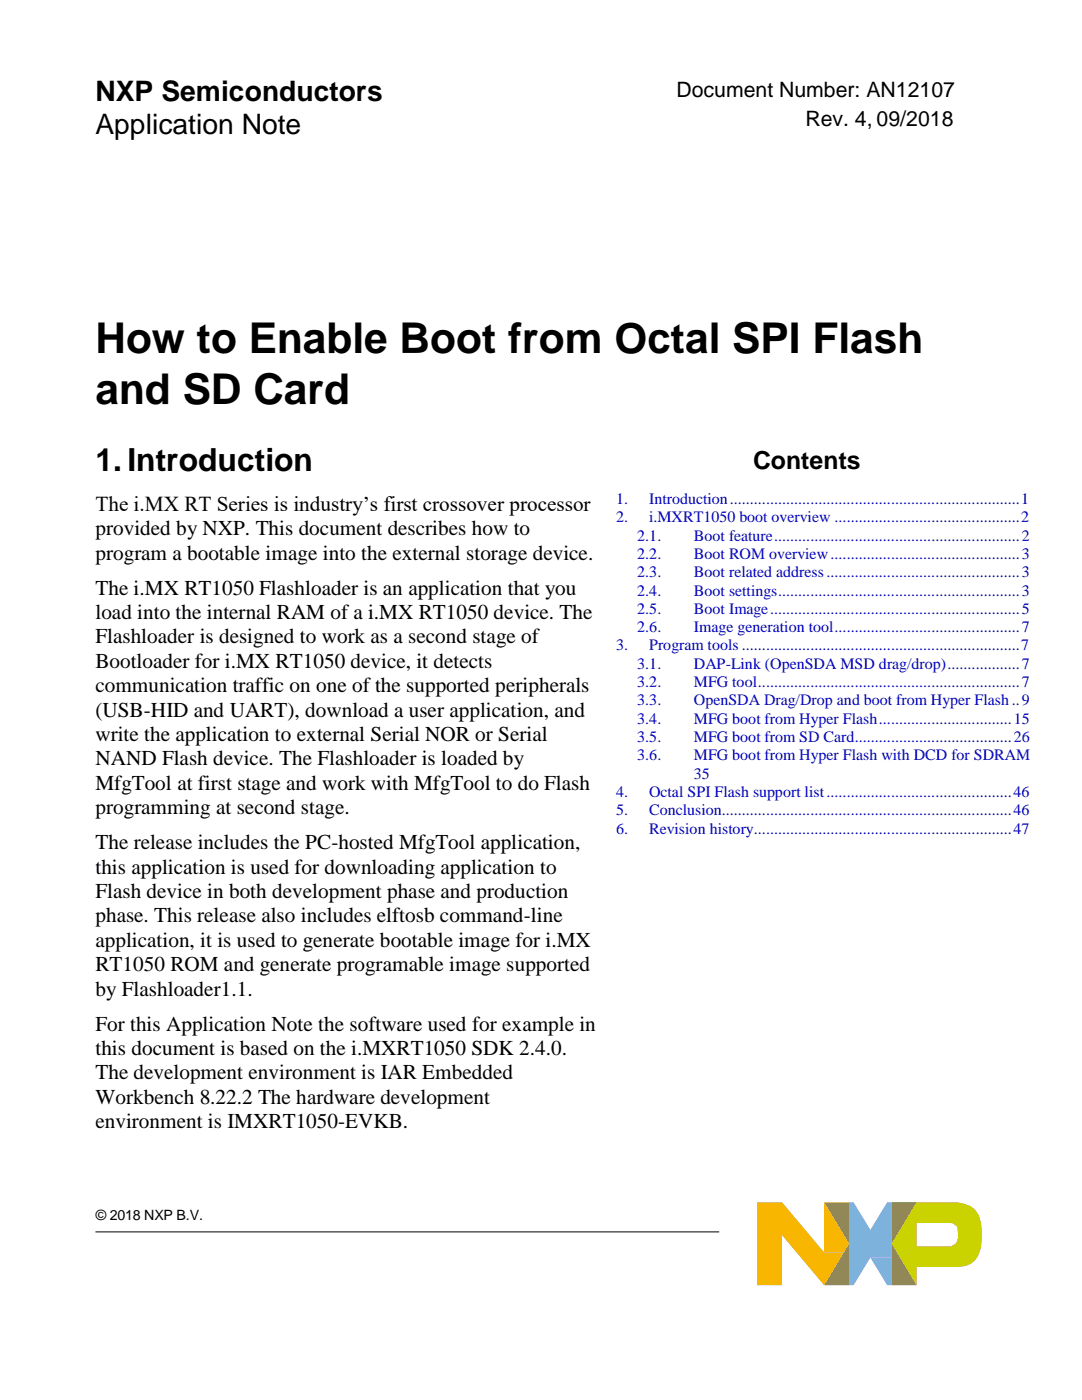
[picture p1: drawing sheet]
<svg xmlns="http://www.w3.org/2000/svg" width="216mm" height="279mm" viewBox="0 0 216 279" stroke-linecap="round" stroke-linejoin="round" font-family="sans-serif">
<defs><g id="words">
<g font-size="8.5">
<text x="19" y="70.4">How to Enable Boot from Octal SPI Flash</text>
<text x="19" y="80.7">and SD Card</text>
</g>
<text font-size="6.3" x="19" y="94">1. Introduction</text>
<g font-size="5.6">
<text x="19" y="20.1">NXP Semiconductors</text>
<text x="19" y="26.8">Application Note</text>
</g>
<text font-size="5" x="150.3" y="93.5">Contents</text>
<g font-size="4.2">
<text x="135" y="19.3">Document Number: AN12107</text>
<text x="160.7" y="25.2">Rev. 4, 09/2018</text>
<text x="19" y="102">The i.MX RT Series is industry’s first crossover processor</text>
<text x="19" y="106.8">provided by NXP. This document describes how to</text>
<text x="19" y="111.7">program a bootable image into the external storage device.</text>
<text x="19" y="118.7">The i.MX RT1050 Flashloader is an application that you</text>
<text x="19" y="123.5">load into the internal RAM of a i.MX RT1050 device. The</text>
<text x="19" y="128.4">Flashloader is designed to work as a second stage of</text>
<text x="19" y="133.3">Bootloader for i.MX RT1050 device, it detects</text>
<text x="19" y="138.2">communication traffic on one of the supported peripherals</text>
<text x="19" y="143">(USB-HID and UART), download a user application, and</text>
<text x="19" y="147.9">write the application to external Serial NOR or Serial</text>
<text x="19" y="152.8">NAND Flash device. The Flashloader is loaded by</text>
<text x="19" y="157.6">MfgTool at first stage and work with MfgTool to do Flash</text>
<text x="19" y="162.5">programming at second stage.</text>
<text x="19" y="169.5">The release includes the PC-hosted MfgTool application,</text>
<text x="19" y="174.4">this application is used for downloading application to</text>
<text x="19" y="179.2">Flash device in both development phase and production</text>
<text x="19" y="184.1">phase. This release also includes elftosb command-line</text>
<text x="19" y="189">application, it is used to generate bootable image for i.MX</text>
<text x="19" y="193.8">RT1050 ROM and generate programable image supported</text>
<text x="19" y="198.7">by Flashloader1.1.</text>
<text x="19" y="205.7">For this Application Note the software used for example in</text>
<text x="19" y="210.5">this document is based on the i.MXRT1050 SDK 2.4.0.</text>
<text x="19" y="215.4">The development environment is IAR Embedded</text>
<text x="19" y="220.3">Workbench 8.22.2 The hardware development</text>
<text x="19" y="225.2">environment is IMXRT1050-EVKB.</text>
</g>
<g font-size="3.2" fill="#0000c2">
<text x="122.9" y="100.6">1.</text>
<text x="129.5" y="100.6">Introduction........................................................................1</text>
<text x="122.9" y="104.2">2.</text>
<text x="127.2" y="107.9">2.1.</text>
<text x="129.5" y="104.2">i.MXRT1050 boot overview ..............................................2</text>
<text x="138.5" y="107.9">Boot feature.............................................................2</text>
<text x="127.2" y="111.6">2.2.</text>
<text x="138.5" y="111.6">Boot ROM overview...............................................3</text>
<text x="127.2" y="115.2">2.3.</text>
<text x="127.2" y="118.8">2.4.</text>
<text x="138.5" y="115.2">Boot related address................................................3</text>
<text x="138.5" y="118.8">Boot settings............................................................3</text>
<text x="127.2" y="122.5">2.5.</text>
<text x="138.5" y="122.5">Boot Image..............................................................5</text>
<text x="122.9" y="129.8">3.</text>
<text x="127.2" y="126.2">2.6.</text>
<text x="129.5" y="129.8">Program tools .....................................................................7</text>
<text x="138.5" y="126.2">Image generation tool..............................................7</text>
<text x="127.2" y="133.5">3.1.</text>
<text x="127.2" y="137.1">3.2.</text>
<text x="138.5" y="133.5">DAP-Link (OpenSDA MSD drag/drop)..................7</text>
<text x="138.5" y="137.1">MFG tool.................................................................7</text>
<text x="127.2" y="140.8">3.3.</text>
<text x="138.5" y="140.8">OpenSDA Drag/Drop and boot from Hyper Flash ..9</text>
<text x="127.2" y="144.4">3.4.</text>
<text x="127.2" y="148.1">3.5.</text>
<text x="138.5" y="144.4">MFG boot from Hyper Flash.................................15</text>
<text x="138.5" y="148.1">MFG boot from SD Card.......................................26</text>
<text x="127.2" y="151.7">3.6.</text>
<text x="138.5" y="151.7">MFG boot from Hyper Flash with DCD for SDRAM</text>
<text x="138.5" y="155.4">35</text>
<text x="122.9" y="159">4.</text>
<text x="129.5" y="159">Octal SPI Flash support list..............................................46</text>
<text x="122.9" y="162.7">5.</text>
<text x="122.9" y="166.4">6.</text>
<text x="129.5" y="162.7">Conclusion........................................................................46</text>
<text x="129.5" y="166.4">Revision history................................................................47</text>
</g>
<text font-size="2.8" x="19.1" y="243.5">© 2018 NXP B.V.</text>
</g></defs>
<path d="M19 245.9h124.5" fill="none" stroke="#000" stroke-width=".2"/>
<g fill="#7cb2dc">
<path d="M169.4 239.9h.9l3.4 5.5h4.2v5.6h-4.2l-3.4 5.5h-.9z" fill-rule="evenodd"/>
<path d="M173.7 251h4.2v5.5h-.9z" fill-rule="evenodd"/>
<path d="M177 239.9h.9v5.5h-4.2z" fill-rule="evenodd"/>
</g>
<path d="M164.4 239.9h5v16.6h-5l5-8.3z" fill-rule="evenodd" fill="#968534"/>
<path d="M177.9 239.9h5l-5 8.3 5 8.3h-5z" fill-rule="evenodd" fill="#749930"/>
<g fill="#cad300">
<path d="M182.9 239.9h7.1a8 8 0 0 1 3.7 .9 4.5 4.5 0 0 1 2 3.3h-12.8v4.6h12.9a4.3 4.3 0 0 1-4.5 4.1h-8.4v3.7l-5-8.3z" fill-rule="evenodd"/>
<path d="M182.9 248.7h6.9l1-.6 .4-1.1-.2-2.2-.8-.6-1-.1h6.5l.1 1v3.6z" fill-rule="evenodd"/>
</g>
<g fill="#f9b600">
<path d="M151.1 239.9h4.9l5.5 6.6h-5.5v10h-4.9z" fill-rule="evenodd"/>
<path d="M156 246.5h5.5l2.9 3.4h4l-4 6.6z" fill-rule="evenodd"/>
<path d="M164.4 239.9l5 8.3-1 1.7h-4z" fill-rule="evenodd"/>
</g>
<use href="#words"/>
</svg>
